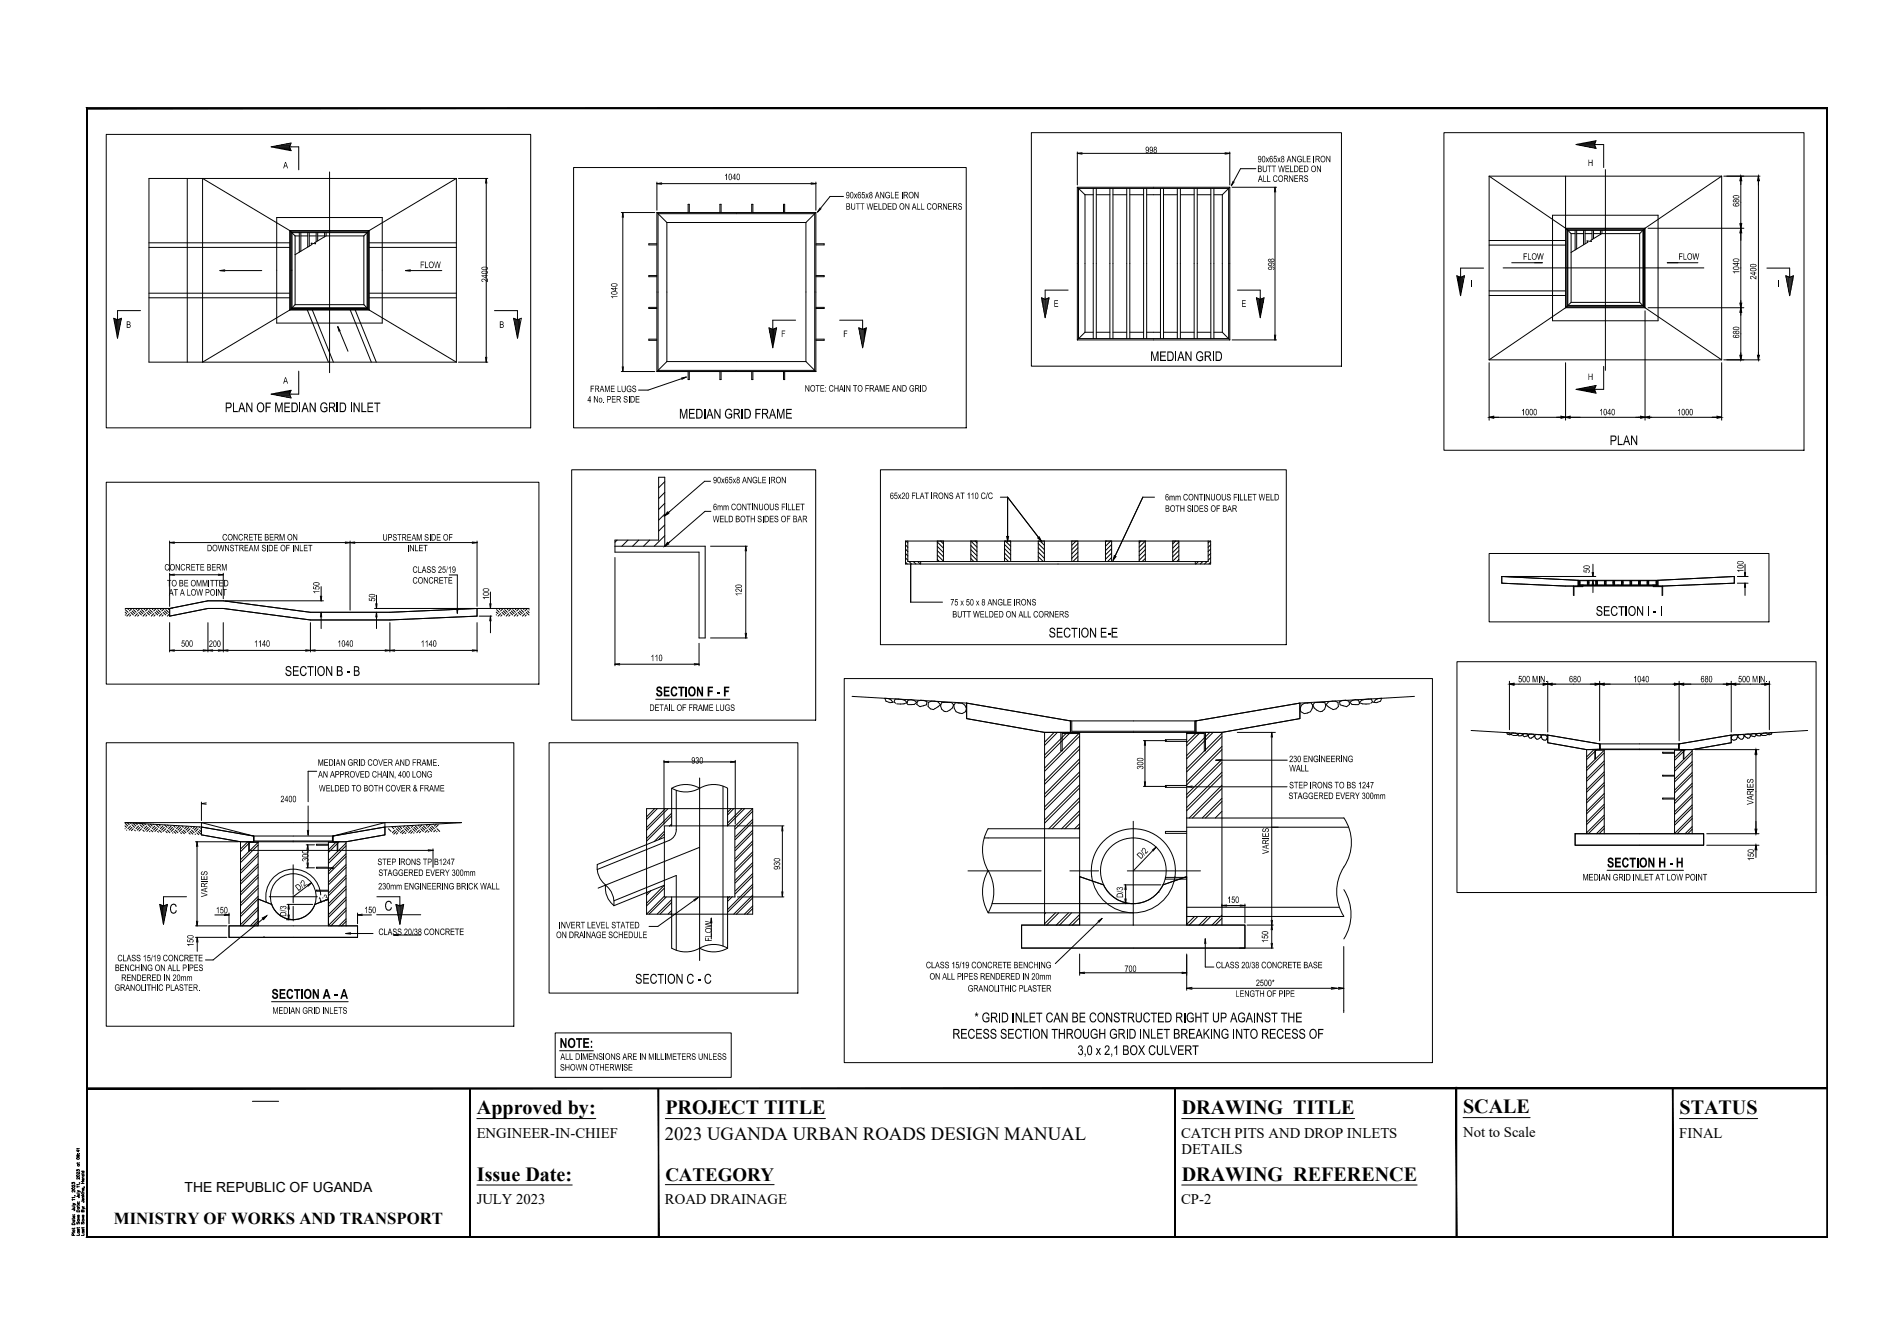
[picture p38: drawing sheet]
<svg xmlns="http://www.w3.org/2000/svg" width="420mm" height="297mm" viewBox="0 0 420 297" stroke-linecap="round" stroke-linejoin="round" font-family="sans-serif">
<defs><g id="words">
<g font-size="4.4">
<text x="105.4" y="246.2">Approved by:</text>
<text x="147.1" y="246.2">PROJECT TITLE</text>
<text x="261.2" y="246.2">DRAWING TITLE</text>
<text x="323.4" y="246">SCALE</text>
<text x="371.2" y="246.2">STATUS</text>
<text x="105.4" y="260.9">Issue Date:</text>
<text x="261.2" y="260.9">DRAWING REFERENCE</text>
</g>
<text font-size="4.2" x="147.1" y="260.9">CATEGORY</text>
<text font-size="4.1" x="147" y="252">2023 UGANDA URBAN ROADS DESIGN MANUAL</text>
<text font-size="3.7" x="25.2" y="270.5">MINISTRY OF WORKS AND TRANSPORT</text>
<g font-size="3.4">
<text x="254.2" y="79.8">MEDIAN GRID</text>
<text x="49.7" y="91.1">PLAN OF MEDIAN GRID INLET</text>
<text x="150.1" y="92.5">MEDIAN GRID FRAME</text>
<text x="355.8" y="98.4">PLAN</text>
<text x="352.7" y="136.1">SECTION I - I</text>
<text x="231.8" y="140.9">SECTION E-E</text>
<text x="63" y="149.4">SECTION B - B</text>
<text x="144.9" y="153.9">SECTION F - F</text>
<text x="355.2" y="191.7">SECTION H - H</text>
<text x="37.5" y="201.9">C</text>
<text x="85" y="201.2">C</text>
<text x="60" y="220.8">SECTION A - A</text>
<text x="140.4" y="217.4">SECTION C - C</text>
<text x="215.4" y="226">* GRID INLET CAN BE CONSTRUCTED RIGHT UP AGAINST THE</text>
<text x="123.7" y="231.6">NOTE:</text>
<text x="210.5" y="229.6">RECESS SECTION THROUGH GRID INLET BREAKING INTO RECESS OF</text>
<text x="238.2" y="233.2">3,0 x 2,1 BOX CULVERT</text>
</g>
<g font-size="3.2">
<text x="105.4" y="251.4">ENGINEER-IN-CHIEF</text>
<text x="261.1" y="251.4">CATCH PITS AND DROP INLETS</text>
<text x="323.4" y="251.3">Not to Scale</text>
<text x="371.2" y="251.4">FINAL</text>
<text x="261.1" y="255.1">DETAILS</text>
<text x="105.4" y="266.1">JULY 2023</text>
<text x="147" y="266.1">ROAD DRAINAGE</text>
<text x="261.1" y="266.1">CP-2</text>
</g>
<text font-size="3.1" x="40.8" y="263.5">THE REPUBLIC OF UGANDA</text>
<g font-size="2.2">
<text x="253.1" y="33.9">998</text>
<text x="277.9" y="35.8">90x65x8 ANGLE IRON</text>
<text x="62.6" y="37.2">A</text>
<text x="160.1" y="39.8">1040</text>
<text x="277.9" y="38">BUTT WELDED ON</text>
<text x="278" y="40.2">ALL CORNERS</text>
<text x="351" y="36.7">H</text>
<text x="186.9" y="43.8">90x65x8 ANGLE IRON</text>
<text x="186.9" y="46.3">BUTT WELDED ON ALL CORNERS</text>
<text x="384.4" y="45.7" transform="rotate(-90 384.4 45.7)">680</text>
<text x="92.9" y="59.3">FLOW</text>
<text x="281.7" y="59.7" transform="rotate(-90 281.7 59.7)">998</text>
<text x="336.6" y="57.4">FLOW</text>
<text x="371" y="57.4">FLOW</text>
<text x="107.8" y="62.4" transform="rotate(-90 107.8 62.4)">2400</text>
<text x="325" y="63.4">I</text>
<text x="384.4" y="60.6" transform="rotate(-90 384.4 60.6)">1040</text>
<text x="388.2" y="61.8" transform="rotate(-90 388.2 61.8)">2400</text>
<text x="392.9" y="63.4">I</text>
<text x="136.5" y="66.1" transform="rotate(-90 136.5 66.1)">1040</text>
<text x="232.9" y="67.8">E</text>
<text x="274.4" y="67.8">E</text>
<text x="27.9" y="72.5">B</text>
<text x="110.4" y="72.5">B</text>
<text x="172.7" y="74.5">F</text>
<text x="186.4" y="74.5">F</text>
<text x="384.4" y="74.8" transform="rotate(-90 384.4 74.8)">680</text>
<text x="351" y="84">H</text>
<text x="62.6" y="84.8">A</text>
<text x="129.8" y="89">4 No. PER SIDE</text>
<text x="130.4" y="86.6">FRAME LUGS</text>
<text x="177.9" y="86.6">NOTE: CHAIN TO FRAME AND GRID</text>
<text x="336.2" y="91.8">1000</text>
<text x="353.5" y="91.8">1040</text>
<text x="370.7" y="91.8">1000</text>
<text x="157.6" y="106.8">90x65x8 ANGLE IRON</text>
<text x="157.6" y="112.8">6mm CONTINUOUS FILLET</text>
<text x="196.7" y="110.3">65x20 FLAT IRONS AT 110 C/C</text>
<text x="257.5" y="110.6">6mm CONTINUOUS FILLET WELD</text>
<text x="257.5" y="113.1">BOTH SIDES OF BAR</text>
<text x="49.1" y="119.5">CONCRETE BERM ON</text>
<text x="84.5" y="119.5">UPSTREAM SIDE OF</text>
<text x="157.5" y="115.4">WELD BOTH SIDES OF BAR</text>
<text x="45.7" y="121.8">DOWNSTREAM SIDE OF INLET</text>
<text x="90" y="121.8">INLET</text>
<text x="36.4" y="126.1">CONCRETE BERM</text>
<text x="36.9" y="129.6">TO BE OMMITTED</text>
<text x="37.3" y="131.6">AT A LOW POINT</text>
<text x="70.6" y="131.3" transform="rotate(-90 70.6 131.3)">150</text>
<text x="91.2" y="126.6">CLASS 25/19</text>
<text x="91.2" y="129">CONCRETE</text>
<text x="163.9" y="131.8" transform="rotate(-90 163.9 131.8)">120</text>
<text x="351.4" y="126.6" transform="rotate(-90 351.4 126.6)">50</text>
<text x="385.3" y="126.6" transform="rotate(-90 385.3 126.6)">100</text>
<text x="82.9" y="133" transform="rotate(-90 82.9 133)">50</text>
<text x="108.1" y="132.6" transform="rotate(-90 108.1 132.6)">100</text>
<text x="210" y="133.8">75 x 50 x 8 ANGLE IRONS</text>
<text x="210.5" y="136.5">BUTT WELDED ON ALL CORNERS</text>
<text x="40" y="142.9">500</text>
<text x="46.2" y="143">200</text>
<text x="56.2" y="142.9">1140</text>
<text x="74.6" y="142.9">1040</text>
<text x="93" y="142.9">1140</text>
<text x="143.8" y="146.1">110</text>
<text x="335.6" y="150.8">500 MIN.</text>
<text x="346.8" y="150.8">680</text>
<text x="361" y="150.8">1040</text>
<text x="375.9" y="150.8">680</text>
<text x="384.2" y="150.8">500 MIN.</text>
<text x="143.5" y="157.1">DETAIL OF FRAME LUGS</text>
<text x="70.2" y="169.2">MEDIAN GRID COVER AND FRAME.</text>
<text x="70.3" y="171.9">AN APPROVED CHAIN, 400 LONG</text>
<text x="152.8" y="168.8">930</text>
<text x="252.7" y="170.1" transform="rotate(-90 252.7 170.1)">300</text>
<text x="284.9" y="168.4">230 ENGINEERING</text>
<text x="284.9" y="170.5">WALL</text>
<text x="62" y="177.3">2400</text>
<text x="70.5" y="174.9">WELDED TO BOTH COVER &amp; FRAME</text>
<text x="284.8" y="176.6">STAGGERED EVERY 300mm</text>
<text x="284.9" y="174.2">STEP IRONS TO BS 1247</text>
<text x="387.5" y="177.9" transform="rotate(-90 387.5 177.9)">VARIES</text>
<text x="68.2" y="190.4" transform="rotate(-90 68.2 190.4)">300</text>
<text x="83.4" y="191.2">STEP IRONS TP B1247</text>
<text x="252.1" y="189.9" transform="rotate(-46 252.1 189.9)">D/2</text>
<text x="280.4" y="188.8" transform="rotate(-90 280.4 188.8)">VARIES</text>
<text x="387.7" y="190.3" transform="rotate(-90 387.7 190.3)">150</text>
<text x="65.9" y="197" transform="rotate(-37 65.9 197)">D/2</text>
<text x="83.6" y="196.6">230mm ENGINEERING BRICK WALL</text>
<text x="83.6" y="193.6">STAGGERED EVERY 300mm</text>
<text x="172.4" y="192.2" transform="rotate(-90 172.4 192.2)">930</text>
<text x="349.8" y="194.6">MEDIAN GRID INLET AT LOW POINT</text>
<text x="45.8" y="198.3" transform="rotate(-90 45.8 198.3)">VARIES</text>
<text x="47.7" y="201.8">150</text>
<text x="63.3" y="202.6" transform="rotate(-90 63.3 202.6)">D/3</text>
<text x="70.7" y="199.7" transform="rotate(-23 70.7 199.7)">1:3</text>
<text x="80.5" y="201.8">150</text>
<text x="248.2" y="198.4" transform="rotate(-90 248.2 198.4)">D/3</text>
<text x="271.3" y="199.5">150</text>
<text x="42.8" y="209.2" transform="rotate(-90 42.8 209.2)">150</text>
<text x="83.6" y="206.7">CLASS 20/38 CONCRETE</text>
<text x="122.9" y="207.3">ON DRAINAGE SCHEDULE</text>
<text x="123.5" y="205.2">INVERT LEVEL STATED</text>
<text x="157.3" y="208.1" transform="rotate(-90 157.3 208.1)">FLOW</text>
<text x="280.3" y="208.4" transform="rotate(-90 280.3 208.4)">150</text>
<text x="25.4" y="214.6">BENCHING ON ALL PIPES</text>
<text x="25.9" y="212.5">CLASS 15/19 CONCRETE</text>
<text x="204.7" y="214">CLASS 15/19 CONCRETE BENCHING</text>
<text x="248.6" y="214.8">700</text>
<text x="268.7" y="214">CLASS 20/38 CONCRETE BASE</text>
<text x="25.3" y="219">GRANOLITHIC PLASTER.</text>
<text x="26.8" y="216.8">RENDERED IN 20mm</text>
<text x="205.4" y="216.5">ON ALL PIPES RENDERED IN 20mm</text>
<text x="213.9" y="219.1">GRANOLITHIC PLASTER</text>
<text x="273.1" y="220.3">LENGTH OF PIPE</text>
<text x="277.6" y="217.9">2500*</text>
<text x="60.2" y="224.1">MEDIAN GRID INLETS</text>
<text x="123.8" y="236.6">SHOWN OTHERWISE</text>
<text x="123.9" y="234.2">ALL DIMENSIONS ARE IN MILLIMETERS UNLESS</text>
</g>
</g></defs>
<!-- layer: 0 -->
<g fill="none" stroke="#000" stroke-width=".22">
<path d="M19.2 23.9h384.7v216.7h-384.7zM23.5 29.7h93.8v64.9h-93.8zM126.8 37h86.8v57.6h-86.8zM228 29.3h68.5v51.6h-68.5zM319.1 29.3h79.6v70.2h-79.6zM23.5 106.6h95.6v44.6h-95.6zM126.4 103.8h53.9v55.4h-53.9zM194.6 103.8h89.7v38.7h-89.7zM329.1 122.3h61.9v15.1h-61.9zM186.6 150h130v84.9h-130zM322 146.2h79.4v51.1h-79.4zM23.5 164.2h90.1v62.6h-90.1z"/>
<path d="M121.4 164.2h54.9v55.3h-54.9zM122.7 228.3h38.9v9.8h-38.9zM55.8 243.4h5.8"/>
</g>
<!-- layer: DETAIL1 -->
<g fill="none" stroke="#000" stroke-width=".22">
<path d="M384.8 49.3v1.1M141.1 86.2h2.1M344.3 92.2h5M363.6 92.2h1.5M148 119.8l-1.1 .9M222.7 119.6v-9.7l7.5 9.7M252.6 109.9l-6.6 13.9M37.5 134.5l8.5-1.7h3.3l19.3 2.5h17.6l19.2-.8v1.7l-19.2 .8h-17.6l-19.3-2.5h-3.3l-8.5 1.7zM201.3 124.7v8.4h7M331.9 127.4l16.9 .9v1.2l-16.9-.6zM366.4 128.3l16.9-.9v1.5l-16.9 .6zM213.6 155.4l23 3.9v2.6h-5.7l-17.3-3.1z"/>
<path d="M264.3 159.3l23-3.9v3.4l-17.2 3.1h-5.8zM333.6 151.2h1.2M369.8 151.2h3.9M380.9 151.2h1.7M273.5 161.9h8.4M342.1 162.5l11.5 1.9 .1 1.2-3 .1-8.6-1.5zM371.1 164.4l11.5-1.9v1.7l-8.6 1.5h-2.9zM44.5 182.8l11.5 2v1.2h-2.8l-8.7-1.5zM73.6 184.8l11.5-2v1.7l-8.6 1.5h-2.9zM297 180.7a9.7 9.7 0 0 1 0 10.9 10.1 10.1 0 0 0 0 10.9M297 196.6a10.1 10.1 0 0 1 0 10.9M348.1 184.3h28.4v2.5h-28.4z"/>
<path d="M50.6 204.6h6.5v-5.9l3 1.2a5 5 0 0 0 4.7 3.4 5 5 0 0 0 4.8-3.4l3-1.2v5.9h6.4v2.6h-28.4zM225.8 204.5h12.8v-10.8l5.3 1.9a7.3 7.3 0 0 0 6.6 4.1 7.3 7.3 0 0 0 6.5-4.1l5.3-1.9v10.8h12.9v5h-49.4zM262.3 218.4v.4"/>
</g>
<!-- layer: LAYER1__1 -->
<g fill="none" stroke="#000" stroke-width=".22">
<path d="M41.4 39.4v40.6M59.9 32.5l4.4-.9-.3 .9 .3 .8zM60.1 32.4l5.9 .1v5M60.8 32.6h3.2M61.2 32.2h2.9M61.9 32.8h2.2M62.2 32h2M62.9 33h1.3M63.3 31.8h.9M64 33.2h.3M72.8 38v44.4M100.9 39.4h-68v40.6h68"/>
<path d="M100.9 39.4l-19.3 11.6M100.9 39.4v40.6M101.3 39.4h6.5M107.5 39.4v40.6M107.5 39.4l-.2 1.1M107.5 39.4l.1 1.1M238.1 33.9l1.1 .2M238.1 33.9h33.7M238.1 33.6v7.3M239.2 33.8l-1.1 .1M270.7 33.8l1.1 .1M271.8 33.6v7.3"/>
<path d="M271.8 33.9l-1.1 .2M277.6 37.3h-3.4l-2.1 3.7M329.1 38.9v40.6M329.1 38.9h51.4M329.1 38.9l16.9 11.5M346 38.9v29.1M348.3 31.9l4.4-.8-.3 .8 .3 .9zM348.5 31.9h3.9M349.2 32.1h3.3M349.6 31.7h2.9M350.3 32.3h2.2M350.6 31.5h2"/>
<path d="M351.3 32.5h1.3M351.7 31.3h1M352.4 32.7h.3M352.4 31.9h2v5.1M354.8 37.5v44.4M380.5 38.9v40.6M380.5 38.9l-16.9 11.5M381 38.9h8M384.8 38.9v40.6M388.6 38.9v40.6M32.9 53.7h31.1M32.9 54.7h31.1"/>
<path d="M48.6 59.8l1.1 .1M48.6 59.8h9.3M49.7 59.6l-1.1 .2M61.2 48.1h23.3v23.3h-23.3zM64 51l-19.2-11.6v40.6l19.2-11.5M64 51h17.6M64 51l1.2 1.1M64 51v17.5M64.2 51.1h17.3v17.3h-17.3zM64.4 51.3h16.9v16.9h-16.9zM64.5 51.4h16.6v16.6h-16.6zM65.2 52.1h1"/>
<path d="M65.2 52.1v15.2M66.2 51.4v4.3M66.5 52.1h1.5M66.5 51.4v4.1M68 51.4v3.2M68.4 52.1h1.5M68.4 51.4v3M69.9 51.4v2.1M70.2 52.1h1.5M70.2 51.4v1.8M71.7 51.4v1M72 52.1h8.4"/>
<path d="M72 52.1l-2.4 1.5 .2 .3-1-.2 .1 .3-3.7 2.3M72.1 51.4v.7M80.4 52.1v15.2M81.6 53.7h19.3M81.6 54.7h19.3M81.6 51l-1.2 1.1M81.6 51v17.5M89.6 59.8h8M89.6 59.8l1.1 .1M90.7 59.6l-1.1 .2M137.3 47h7.4M137.7 47v35.1"/>
<path d="M137.7 47l.1 1M137.7 47l-.2 1M145.2 40.2v6.3M145.2 47v35.1M145.2 53.9h-1.8v.2h1.8M145.2 47h35.1M145.2 40.6h35.1M145.2 47l2.2 2.2M145.2 40.6l1 .1M145.4 47.2h34.7v34.7h-34.7zM146.2 40.4l-1 .2M147.4 49.2v30.7"/>
<path d="M147.4 49.2h30.7M152.1 47v-1.8h.2v1.8M159.1 47v-1.8h.3v1.8M166.1 47v-1.8h.3v1.8M173.2 47v-1.8h.2v1.8M178.1 49.2v30.7M179.3 40.4l1 .2M180.3 40.2v6.3M180.3 47v35.1M180.3 47l-2.2 2.2M180.3 53.9h1.8v.2h-1.8M180.3 40.6l-1 .1"/>
<path d="M181.3 46l-.6 .8M181.5 46.1l-.8 .7M186.4 43.4h-2.9l-2.8 3.4M238.1 41.4h33.7M238.1 41.4l1.7 1.6M238.1 41.4v33.7M238.4 41.6h33.2v33.2h-33.2zM239.8 43v30.4M239.8 43h1.8M241.6 41.6v33.2M242.3 41.6v33.2M242.3 43h3"/>
<path d="M245.3 41.6v33.2M246 41.6v33.2M246 43h3M249 41.6v33.2M249.7 41.6v33.2M249.7 43h3.1M252.8 41.6v33.2M253.4 41.6v33.2M253.4 43h3.1M256.5 41.6v33.2M257.2 41.6v33.2M257.2 43h3"/>
<path d="M260.2 41.6v33.2M260.9 41.6v33.2M260.9 43h3M263.9 41.6v33.2M264.6 41.6v33.2M264.6 43h3M267.6 41.6v33.2M268.3 41.6v33.2M268.3 43h1.9M270.2 43v30.4M271.8 41.4l-1.6 1.6M271.8 41.4v33.7"/>
<path d="M272.3 41.4h9.8M272.5 40.1l-.4 .9M272.8 40.2l-.7 .8M281.8 41.4v33.7M281.8 41.4l.2 1M281.8 41.4l-.1 1M327.9 59.3h-5.1v5.9M329.1 54.2h16.9M329.1 53.2h16.9M332.2 59.2h44.4M334.1 58.1h6.8M343.1 47.6h23.4v23.3h-23.4z"/>
<path d="M346 50.4h17.6M346 50.4l.4 .4M346.1 50.6h17.4v17.3h-17.4zM346.4 50.8h16.8v16.9h-16.8zM346.4 50.8l.8 .8M346.5 50.9h16.6v16.6h-16.6zM347.2 51.6h.9M347.2 51.6v15.2M348.1 50.9v4.3M348.5 51.6h1.5M348.5 50.9v4.1M350 50.9v3.2"/>
<path d="M350.3 51.6h1.6M350.3 50.9v3M351.9 50.9v2M352.2 51.6h1.5M352.2 50.9v1.8M353.7 50.9v.9M354.1 50.9v.7M362.4 51.6h-8.4l-2.4 1.5 .1 .3-.9-.2 .1 .3-3.7 2.3M362.4 51.6v15.2M363.6 50.4v17.6M363.6 50.4l-1.2 1.2M364.3 50.4h21.1"/>
<path d="M368.5 58.1h6.8M390.5 59.3h5l.1 5.9M25.1 70.3l.9 .4 .8-.4-.8 4.4zM25.3 70.4v1M25.6 70.5v2M25.8 70.6v2.9M25.9 70.7v3.9M26.1 70.6v3.3M26.4 70.6v2.2M26.6 70.5v1.3M26.8 70.4v.3M31.1 68.7h-5.1v2"/>
<path d="M32.9 65.8h31.1M32.9 64.8h31.1M64 68.5h17.6M65.2 67.3h15.2M65.2 67.3l-1.2 1.2M67.9 68.5l4.7 11.5M69 68.5l4.7 11.5M74.7 72.2l.2 1M74.7 72.2l.5 .9M74.7 72.2l2.2 5.4M77.4 68.5l4.7 11.5M78.5 68.5l4.7 11.5"/>
<path d="M80.4 67.3l1.2 1.2M81.6 65.8h19.3M81.6 64.8h19.3M81.6 68.5l19.3 11.5M107.3 78.9l.2 1.1M107.6 78.9l-.1 1.1M109.3 68.7h5.1v2M113.5 70.3l.9 .4 .8-.4-.8 4.4zM113.6 70.4v.3M113.8 70.5v1.3M114 70.6v2.2M114.2 70.6v3.3"/>
<path d="M114.4 70.7v3.9M114.6 70.6v2.9M114.8 70.5v2M145.2 67.9h-1.8v.3h1.8M145.2 75h-1.8v.2h1.8M145.2 60.9h-1.8v.3h1.8M147.4 79.9h30.7M147.4 79.9l-2.2 2.2M170 72.5l.8 .3 .8-.3-.8 4.4zM170.1 72.5v1M170.3 72.6v1.9M170.5 72.7v2.9"/>
<path d="M170.8 72.8v3.9M171 72.7v3.3M171.1 72.6v2.3M171.4 72.5v1.4M171.6 72.5v.3M175.8 70.8h-5v2M178.1 79.9l2.2 2.2M180.3 67.9h1.8v.3h-1.8M180.3 75h1.8v.2h-1.8M180.3 60.9h1.8v.3h-1.8M185.6 70.8h5.1v2M189.8 72.5l.9 .3 .8-.3-.8 4.4z"/>
<path d="M189.9 72.5v.3M190.1 72.5v1.4M190.3 72.6v2.3M190.5 72.7v3.3M190.7 72.8v3.9M190.9 72.7v2.9M191.1 72.6v1.9M191.3 72.5v1M230.2 65.8l.8 .4 .8-.4-.8 4.4zM230.4 65.9v1M230.6 66v1.9M230.8 66.1v2.9"/>
<path d="M231.2 66.1v3.3M231.4 66v2.3M231.6 65.9v1.4M231.8 65.9v.3M236.1 64.1h-5.1v5.9M238.1 75.1h33.7M239.8 73.4l-1.7 1.7M239.8 73.4h1.8M242.3 73.4h3M246 73.4h3M249.7 73.4h3.1M253.4 73.4h3.1"/>
<path d="M257.2 73.4h3M260.9 73.4h3M264.6 73.4h3M268.3 73.4h1.9M270.2 73.4l1.6 1.7M272.3 75.1h9.8M273.5 64.1h5v2.1M277.7 65.8l.8 .4 .9-.4-.9 4.4zM277.8 65.9v.3M278 65.9v1.4M278.2 66v2.3M278.4 66.1v3.3"/>
<path d="M278.6 66.2v3.8M278.8 66.1v2.9M279 66v1.9M279.2 65.9v1M281.7 74l.1 1.1M282 74l-.2 1.1M322 60.9l.8 .4 .9-.4-.9 4.4zM322.2 61v1M322.4 61.1v2M322.6 61.2v2.9M323 61.2v3.3M323.2 61.2v2.2"/>
<path d="M323.4 61.1v1.3M323.6 61v.3M329.1 79.5h51.4M329.1 65.3h16.9M329.1 64.3h16.9M346 68h17.6M346 68l-16.9 11.5M347.2 66.8h15.2M347.2 66.8l-1.2 1.2M362.4 66.8l1.2 1.2M363.6 68.7v24.2M363.6 68l16.9 11.5"/>
<path d="M364.3 68h21.1M381 79.5h8M394.7 60.9l.8 .4 .9-.4-.9 4.4zM394.8 61v.3M395 61.1v1.3M395.2 61.2v2.2M395.4 61.2v3.3M395.8 61.2v2.9M396 61.1v2M396.2 61v1M59.9 87.1l4.4-.8-.3 .8 .3 .9zM60.1 87.2h3.9"/>
<path d="M60.8 86.9h3.2M61.2 87.4h2.9M61.9 86.7h2.2M62.9 86.5h1.3M64 86.3h.3M66 82v5.1h-2M101.3 80h6.5M137.3 82.1h7.4M137.5 81.1l.2 1M137.8 81.1l-.1 1M145.2 82.1h35.1M151.7 83.3l-8.5 2.9"/>
<path d="M151.7 83.3l-1 .5M151.7 83.3l-1.1 .3M152.1 82.1v1.8h.2v-1.8M159.1 82.1v1.8h.3v-1.8M166.1 82.1v1.8h.3v-1.8M173.2 82.1v1.8h.2v-1.8M329.1 80.2v12.7M329.1 92.2h51.4M346 80.2v12.7M348.3 86l4.4-.8-.3 .8 .3 .9zM348.5 86.1h3.9M349.2 85.9h3.3"/>
<path d="M349.6 86.3h2.9M350.3 85.7h2.2M350.6 86.5h2M351.3 85.5h1.3M351.7 86.7h1M352.4 85.3h.3M354.4 81v5h-2M380.5 80.2v12.7M37.5 119.9h67.9M37.5 119.6v6.6M37.5 119.9l1.1 .2M38.6 119.8l-1.1 .1"/>
<path d="M76.3 119.8l1.1 .1M77.4 119.6v15.3M77.4 119.9l-1.1 .2M77.4 119.9l1 .2M78.4 119.8l-1 .1M104.4 119.8l1 .1M105.4 119.6v14.4M105.4 119.9l-1 .2M136.4 119.4l-.5 .4M138.8 119.4l-1.4 1.3M141.2 119.4l-1.4 1.3M143.6 119.4l-1.4 1.3"/>
<path d="M146.9 108.8l-1.3 1.4M146.9 113.6l-1.3 1.4M146.9 118.4l-2.3 2.3M146.9 116l-1.3 1.4M146.9 111.2l-1.3 1.4M146.9 106.5l-1.3 1.3M157 106.4h-1.3l-8.8 7.6 1.1-.9M157.1 113h-1.3l-8.9 7.7v-15.2h-1.3v13.9h-9.7v2.6h18.6v19h1.4v-20.3h-20M200.1 119.6h67.5v5.1h-67.5zM200.2 119.6l.4 .4M200.6 119.6v4.5h66.4v-4.5M207.2 119.6v4.5"/>
<path d="M207.2 119.8l1.3 1.3M207.9 119.6l.6 .6M208.5 119.6v4.5M215.5 119.6l.4 .4M215.9 119.6v4.5M222 119.6v4.5M222.2 119.6l1.2 1.1M222.7 119.6v-9.7l7.5 9.7M223.2 119.6l.2 .2M223.4 119.6v4.5M229.5 119.6v4.5M229.9 119.6l.9 .9"/>
<path d="M230.8 119.6v4.5M236.9 119.6v4.5M237.9 119.6l-1 .9M238.2 119.6v4.5M244.3 119.6v4.5M244.5 119.6l-.2 .2M245.5 119.6l-1.2 1.1M245.7 119.6v4.5M251.8 119.6v4.5M252.2 119.6l-.4 .4M255.2 109.9h-2.6l-6.6 13.9M259.2 119.6v4.5"/>
<path d="M259.8 119.6l-.6 .6M260.5 119.6v4.5M260.5 119.8l-1.3 1.3M267.5 119.6l-.5 .4M27.7 135.9h.1M27.7 134.5h9.8M27.7 135.3l.3 .3M27.7 134.7l.6 .6M28.5 134.5l-.2 .2M28.6 135.6l-.5 .6M28.9 135.9l-.3 .3M28.9 135.3l.6 .6"/>
<path d="M29.2 134.5l-.6 .5M29.2 135l.6 .6M29.5 134.7l.6 .6M30.3 134.5l-.2 .2M30.4 135.6l-.6 .6M30.7 135.9l-.3 .3M30.7 135.3l.6 .6M30.9 134.5l-.5 .5M31 135l.6 .6M31.3 134.7l.6 .6M32.1 134.5l-.2 .2M32.2 135.6l-.6 .6"/>
<path d="M32.5 135.9l-.3 .3M32.5 135.3l.5 .6M32.7 134.5l-.5 .5M32.8 135l.6 .6M33 134.7l.7 .6M33.9 134.5l-.2 .2M34 135.6l-.6 .6M34.3 135.9l-.3 .3M34.3 135.3l.6 .6M34.5 134.5l-.5 .5M34.6 135l.6 .6M34.9 134.7l.6 .6"/>
<path d="M35.7 134.5l-.2 .2M35.8 135.6l-.6 .6M36.1 135.9l-.3 .3M36.1 135.3l.5 .6M36.3 134.5l-.5 .5M36.4 135l.5 .6M36.6 134.7l.6 .6M37.5 134.5l8.5-1.7h3.3l19.3 2.5h17.6l19.2-.8M37.5 134.5v1.7l8.5-1.7h3.3l19.3 2.5h17.6l19.2-.8v-1.7M37.5 126.7v7.3M37.5 137.6v6.5M37.5 135.7l-.5 .5"/>
<path d="M37.5 134.5l-.3 .2M37.5 127l1.1 .2M37.5 127h11.8M38 134.4h.1M38.6 126.9l-1.1 .1M46 137.6v6.5M48.2 126.9l1.1 .1M49.3 126.7v5.6M49.3 137.6v6.5M49.3 127l-1.1 .2M49.8 132.8h21.7M68.6 137.6v6.5"/>
<path d="M70.8 131.7l.2 1.1M71 129.7v3.1M71 135.3v3.6M71 135.3l.1 1.1M71 135.3l-.2 1.1M71.1 131.7l-.1 1.1M82.8 134.5h22.2M83 133.4l.2 1.1M83.2 131.6v2.9M83.2 135.3v3.6M83.2 135.3l.1 1.1M83.2 135.3l-.2 1.1"/>
<path d="M83.3 133.4l-.1 1.1M86.2 137.6v6.5M101 134.5l.1 1M101.1 127.1v8.4M101.2 134.5l-.1 1M105.4 134.5h11.6M105.4 137.6v6.5M105.9 136.2h2.8M108.2 133.4l.2 1.1M108.4 130.8v3.7M108.4 136.2v3.7M108.4 136.2l-.2 1"/>
<path d="M108.4 136.2l.1 1M108.5 133.4l-.1 1.1M109.7 135.9h.1M109.7 135.3l.4 .3M109.8 134.7l.5 .6M110.6 134.5l-.3 .2M110.6 135.6l-.5 .6M110.9 135.9l-.2 .3M110.9 135.3l.6 .6M111.2 134.5l-.6 .5M111.2 135l.6 .6M111.5 134.7l.6 .6"/>
<path d="M112.4 134.5l-.3 .2M112.4 135.6l-.5 .6M112.7 135.9l-.2 .3M112.7 135.3l.6 .6M113 134.5l-.6 .5M113 135l.6 .6M113.3 134.7l.6 .6M114.2 134.5l-.3 .2M114.2 135.6l-.5 .6M114.5 135.9l-.2 .3M114.5 135.3l.6 .6M114.8 134.5l-.6 .5"/>
<path d="M114.8 135l.6 .6M115.1 134.7l.6 .6M115.9 134.5l-.2 .2M116 135.6l-.5 .6M116.3 135.9l-.2 .3M116.3 135.3l.6 .6M116.6 134.5l-.6 .5M116.6 135l.4 .4M116.9 134.7l.1 .1M135.9 123.2v23.9M157 120.7h8.2M164.7 139.9l.1 1.1"/>
<path d="M164.8 120.7v20.3M164.8 120.7l.2 1.1M164.8 120.7l-.1 1.1M165 139.9l-.2 1.1M200.1 123.3l.5 .5M200.1 124.2l.4 .5M200.1 120.4l.5 .6M200.1 121.4l.5 .5M200.1 122.3l.5 .6M200.9 124.1l.6 .6M201.9 124.1l.5 .6M202.8 124.1l.6 .6"/>
<path d="M203.5 124.1v.6M207.2 122.7l1.3 1.3M207.2 123.6l.4 .5M207.2 120.8l1.3 1.3M207.2 121.7l1.3 1.3M214.6 122.5l1.3 1.3M214.6 123.4l.7 .7M214.6 120.6l1.3 1.3M214.6 121.5l1.3 1.3M215.9 120.9l-1.3-1.3v4.5M222 122.2l1.4 1.4M222 123.2l.9 .9"/>
<path d="M222 120.3l1.4 1.4M222 121.3l1.4 1.3M229.5 122l1.3 1.4M229.5 123l1.1 1.1M229.5 123.9l.1 .2M229.5 120.1l1.3 1.4M229.5 121.1l1.3 1.3M238.2 122l-1.3 1.4M238.2 123l-1.1 1.1M238.2 123.9l-.1 .2M238.2 120.1l-1.3 1.4M238.2 121.1l-1.3 1.3"/>
<path d="M245.7 122.2l-1.4 1.4M245.7 123.2l-.9 .9M245.7 120.3l-1.4 1.4M245.7 121.3l-1.4 1.3M251.8 120.9l1.3-1.3v4.5M253.1 122.5l-1.3 1.3M253.1 123.4l-.7 .7M253.1 120.6l-1.3 1.3M253.1 121.5l-1.3 1.3M260.5 122.7l-1.3 1.3M260.5 123.6l-.4 .5M260.5 120.8l-1.3 1.3"/>
<path d="M260.5 121.7l-1.3 1.3M264.2 124.1v.6M264.9 124.1l-.6 .6M265.8 124.1l-.5 .6M266.8 124.1l-.6 .6M267.6 121.4l-.6 .5M267.6 123.3l-.6 .5M267.6 124.2l-.4 .5M267.6 120.4l-.6 .6M267.6 122.3l-.6 .6M332.6 127.4h20.1M347.8 129.5v2.1h.1v-1.9h1.9v-.2"/>
<path d="M348.8 128.3h17.6M348.8 128.3l-16.9-.9v1.5l14.1 .6h21.5M348.8 128.3v1.2M349 128.3v1.1h17.3v-1.1M349.1 128.3h17.1M349.1 128.3l.1 .1M349.1 128.8l.1 .1M349.1 129.1l.1 .1M349.1 129.3l.1 .1M349.1 128.3v1.1M349.2 128.7l-.1-.1 .1 .1M349.2 128.3v1"/>
<path d="M349.2 129.3l.2 .1M349.5 129.3l.1 .1M349.7 129.3l.2 .1M349.9 129.3v.1M350.8 128.9l.4 .3M350.8 129.1l.2 .2M351 128.3l.2 .2M351.2 129l-.4-.4 .4 .1-.4-.3v.9M351.2 128.3v1M351.9 126.6h.3l-.1 .8zM352.1 128.3l.1 .8h-.3zM352.1 124.7v2.7"/>
<path d="M352.1 128.3v2.7M352.7 128.8l.3 .4M352.7 129.1l.2 .2M353 128.3v.1M353 128.9l-.3-.3 .3 .1-.3-.4v1M353 128.3v1M354.6 128.8l.4 .1M354.6 128.8l.4 .3M354.6 129l.2 .3M354.6 128.3v1M354.7 128.3l.3 .3-.4-.1M354.9 128.3l.1 1"/>
<path d="M356.5 129l.3 .3M356.5 129.2l.1 .1M356.5 128.3v1M356.6 128.3l.3 .3-.4-.1M356.9 128.8l-.4-.1 .4 .4M356.9 128.3v1M358.4 128.8l.3-.1-.3 .4M358.4 128.3v1M358.6 128.3l-.2 .3 .3-.1M358.7 129l-.2 .3M358.7 129.2v.1M358.7 128.3v1"/>
<path d="M360.3 128.3v1M360.6 128.3l-.3 .3 .3-.1M360.6 128.8l-.3 .1M360.6 128.8l-.3 .3M360.6 129l-.2 .3M360.6 128.3v1M362.1 128.9l.4-.3-.4 .1 .4-.4v1M362.1 128.3v1M362.3 128.3l-.2 .1M362.5 128.8l-.4 .4M362.5 129.1l-.2 .2M364.1 129l.3-.4-.3 .1 .3-.3v.9"/>
<path d="M364.1 128.3v1M364.2 128.3l-.1 .2M364.4 128.9l-.3 .3M364.4 129.1l-.1 .2M365.3 129.3l.1 .1 .1-.1M365.4 129.5v.2h2v1.9h.1v-2.1M365.7 129.3l-.1 .1M366 129.3l-.2 .1M366 128.3v1h-16.8M366 128.7l.2-.1-.2 .1M366.2 128.3l-.2 .1M366.2 128.8l-.2 .1"/>
<path d="M366.2 129.1l-.2 .1M366.2 129.3l-.1 .1M366.2 128.3v1.1M366.4 128.3l16.9-.9v1.5l-15.8 .6M366.4 128.3v1.2M384 127.4h2.4M384 128.9h2.4M385.6 126.6l.1 .8M385.7 128.9l.1 .9h-.2zM385.7 124.7v2.7M385.7 128.9v2.7M385.8 126.6l-.1 .8"/>
<path d="M37.5 143.7h8.5M37.5 143.7l1.1 .2M38.6 143.6l-1.1 .1M44.9 143.6l1.1 .1M46 143.7l-1.1 .2M46 143.7l1 .2M49.3 143.7h56.1M49.3 143.7l-1.1 .2M49.3 143.7l1.1 .2M50.4 143.6l-1.1 .1M67.5 143.6l1.1 .1M68.6 143.7l-1.1 .2"/>
<path d="M68.6 143.7l1.1 .2M69.7 143.6l-1.1 .1M85.1 143.6l1.1 .1M86.2 143.7l-1.1 .2M86.2 143.7l1 .2M87.2 143.6l-1 .1M104.4 143.6l1 .1M105.4 143.7l-1 .2M135.9 146.8h18.6M135.9 146.8l1.1 .2M137 146.7l-1.1 .1M144.9 154.5h16.4"/>
<path d="M153.4 146.7l1.1 .1M154.5 142.2v4.9M154.5 146.8l-1.1 .2M157 141h8.2M188.3 153.9l25.3 1.5M196.6 155.2l-.8-.2-.2-.7 .6 .1 .7 .3 .4 .5-.6 .1M198 155.4l-.4-.3 .3-.6a2.97 2.97 0 0 1 2.6 .8l-.7 .3h-1.6M200.6 155.7l-.2-.3 .3-.6 .7-.2 .6 .2 .6 .4-.5 .5h-1.4M203.4 156.2l1.4-.4 .1-.7-.7-.3h-.7l-.7 .2-.2 .7 .8 .5M206.6 156.6l-.3 .2-.7-.1-.5-.5 .1-.9 .6-.3 1.5 .1 .5 .6-1.1 .9M209.3 157.3l1.2-.9 .3-.6-.5-.5h-2.2a1.3 1.3 0 0 0 1.1 2M212.7 157.7l.7-.4 .2-.7-.3-.7-.6-.5-1.5-.1a1.52 1.52 0 0 0-.1 1.7 1.52 1.52 0 0 0 1.6 .7"/>
<path d="M213.6 155.4v3.4l17.3 3.1M213.6 155.4l23 3.9M236.6 159.3h27.7M236.6 159.3v2.6l-5.7 5.7M236.9 159.3v2.3h27.2v-2.3M264.3 159.3v2.6M287.3 155.4l-23 3.9M287.3 155.4v3.4l-17.2 3.1M288.2 157.7l-.7-.4-.2-.7 .3-.7 .7-.5 1.5-.1a1.52 1.52 0 0 1 0 1.7 1.52 1.52 0 0 1-1.5 .7M291.6 157.3l-1.2-.9-.2-.6 .4-.5h2.2a1.34 1.34 0 0 1-1.1 2M294.2 156.6l-1.1-.9 .6-.6 1.4-.1 .6 .3 .1 .9-.5 .5-.7 .1-.3-.2M297.5 156.2l-1.3-.4-.1-.7 .6-.3h.7l.7 .2 .2 .7-.8 .5"/>
<path d="M300.3 155.7l.2-.3-.2-.6-.7-.2-.7 .2-.5 .4 .4 .5h1.5M303 155.4l.3-.3-.2-.6a3.1 3.1 0 0 0-2.7 .8l.7 .3h1.6M304.3 155.2l.8-.2 .3-.7-.7 .1-.7 .3-.4 .5 .7 .1M312.6 153.9l-25.3 1.5M333.6 151.2h57.5M333.6 150.6v10.7M342.1 150.6v11.2M353.6 150.6v13.1M371.1 150.6v13.1M382.6 150.6v11.2M391.1 150.6v10.7M44.5 177.3v4"/>
<path d="M45.6 177.4l-1.1 .2 1.1 .1M68.1 178.1v6.5M70 170.5h-1.9v6.7M144.7 178.7l-1.8 1.8M145.3 178.7l-2.4 2.4M146.8 168.4h15.7M146.8 168v14.1M146.8 168.4l1 .1M147.1 178.7l-4.2 4.2M147.6 178.7l-4.7 4.8M147.8 168.3l-1 .1M148.4 174.2v8.3"/>
<path d="M148.4 179.7l-5.5 5.6M148.5 174.2a6.2 6.2 0 0 1 6.1 0M148.5 174.2a6.2 6.2 0 0 0 6.1 0M149.5 174.7v8.7a2.52 2.52 0 0 1-1.6 2.3M154.6 171.9v40.4M154.7 174.2a6.2 6.2 0 0 1 6.1 0M159.8 173.8v35.3M160.8 174.2v8.3l3.8-3.8M161.4 168.3l1.1 .1M161.6 178.7l-.8 .8M162.2 178.7l-1.4 1.4M162.5 168v14.1"/>
<path d="M162.5 168.4l-1.1 .1M164 178.7l-3.2 3.2M166.4 178.7v23.3h-23.5M166.4 178.7h-23.5v23.3M166.4 179.3l-3.9 3.9M166.4 178.7l-3.9 3.9M230.9 161.9h39.2M230.9 161.9v42.6M233 161.9l-2.1 2.1M233.7 161.9l-2.8 2.8M234.5 161.9v4h.3v-3.8h3.8M235.9 161.9l-5 5"/>
<path d="M238.6 161.9v42.6M238.6 168.4l-7.7 7.8M238.6 167.7l-7.7 7.8M238.6 165.6l-7.7 7.7M238.6 164.8l-7.7 7.8M238.6 162.7l-7.7 7.8M238.6 162l-7.7 7.7M238.6 179.9l-3.2 3.3M238.6 179.2l-4 4M238.6 177l-6.1 6.2M238.6 176.3l-6.8 6.9M238.6 174.1l-7.7 7.8"/>
<path d="M238.6 173.5l-7.7 7.7M238.6 171.3l-7.7 7.8M238.6 170.6l-7.7 7.7M252.7 173.8h5.1M252.7 163.7h5.1M252.9 172.7l.2 1.1M253.1 163.7v10.1M253.1 163.7l.1 1M253.1 163.7l-.2 1M253.2 172.7l-.1 1.1M262.3 161.9v42.6M262.3 163.5h-4.7v.4h4.7"/>
<path d="M262.3 173.6h-4.7v.4h4.7M262.4 161.9l-.1 .1M262.5 173.9h22M262.5 173.9l1 .1M263.5 173.7l-1 .2M264.6 161.9l-2.3 2.2M265.3 161.9l-3 2.9M266.4 161.9v4h-.2v-3.8h-3.9M267.4 161.9l-5.1 5.1M268.1 161.9l-5.8 5.8M268.7 168h15.8M268.7 168l1.1 .2"/>
<path d="M269.8 167.9l-1.1 .1M270.1 171.4l-7.8 7.8M270.1 165l-7.8 7.7M270.1 162.8l-7.8 7.8M270.1 161.9v42.6M270.1 177.2l-3.7 3.6M270.1 176.4l-4.4 4.4M270.1 174.3l-6.5 6.5M270.1 173.6l-7.3 7.2M270.1 170.7l-7.8 7.8M270.1 168.6l-7.8 7.7M270.1 167.8l-7.8 7.8"/>
<path d="M270.1 165.7l-7.8 7.8M270.1 162.1l-7.8 7.8M270.1 179.3l-1.5 1.5M281.1 161.9v47.6M281.1 161.9l.1 1M281.1 161.9l-.1 1M325.1 161.4l17 1.1M333.6 162.3l-.5-.1-.1-.3 .7 .2 .2 .2-.3 .1M334.2 162.5l-.2-.2 .2-.3a1.57 1.57 0 0 1 1.3 .4l-.4 .1h-.7M335.6 162.6l-.1-.2a.62 .62 0 0 1 1-.1l-.2 .3h-.7M337 162.8l.6-.2 .1-.3a.65 .65 0 0 0-1.1 .3l.4 .2M337.8 162.4a1.03 1.03 0 0 1 1.4 .2l-.8 .6-.3-.1-.3-.3z"/>
<path d="M339.8 163.4a.67 .67 0 0 1-.5-1h1.1l.2 .2-.1 .4-.6 .4M341.6 163.6l.4-.2v-.3a.78 .78 0 0 0-.5-.7 .78 .78 0 0 0-.9 .3 .82 .82 0 0 0 1 .9M341.9 162.8l.1 .3-.2 .3M342.1 162.5v1.7l8.6 1.5M342.1 162.5l11.5 1.9M350.7 165.7h23.3M350.7 165.7v18.6M352.3 165.7l-1.6 1.6M352.5 165.7v2h.1v-1.9h2M352.9 165.7l-2.2 2.2M353.6 164.4h17.5M353.6 164.4v1.3"/>
<path d="M353.7 164.4v1.2h17.3v-1.2M354.4 166l-3.7 3.7M354.4 176.1l-3.7 3.8M354.6 165.7v18.6M354.6 166.4l-3.9 3.9M354.6 168.2l-3.9 3.9M354.6 168.8l-3.9 3.9M354.6 170.6l-3.9 3.9M354.6 171.2l-3.9 3.9M354.6 173l-3.9 3.9M354.6 173.6l-3.9 3.8M354.6 175.4l-3.9 3.9"/>
<path d="M354.6 177.7l-3.9 3.9M354.6 178.3l-3.9 3.9M367.5 176.4h2.6M367.5 176.6h2.6M367.5 166.5h2.6M367.5 166.3h2.6M367.5 171.5h2.6M367.5 171.4h2.6M367.5 176.4v.2M367.5 166.2v.2M367.5 171.3v.2M370.1 165.7v18.6"/>
<path d="M371.1 164.4v1.3M371.9 165.7l-1.8 1.8M372.2 165.7v2h-.1v-1.9h-2M372.5 165.7l-2.4 2.3M374 165.7v18.6M374 166l-3.9 3.9M374 166.6l-3.9 3.9M374 168.3l-3.9 3.9M374 169l-3.9 3.8M374 170.8l-3.9 3.9M374 171.4l-3.9 3.8M374 173.1l-3.9 3.9"/>
<path d="M374 173.7l-3.9 3.9M374 175.5l-3.9 3.9M374 176.1l-3.9 3.9M374 177.9l-3.9 3.9M374 178.5l-3.9 3.9M374.7 165.7h14.1M382.6 162.5l-11.5 1.9M382.6 162.5v1.7l-8.6 1.5M383.1 163.6l-.4-.2a.74 .74 0 0 1 .4-.9 .74 .74 0 0 1 .9 .2 .82 .82 0 0 1-.9 .9M384.8 163.4l-.6-.4-.1-.4 .2-.2h1.1a.67 .67 0 0 1-.6 1M386.1 163.1l-.6-.5a1.03 1.03 0 0 1 1.3-.2l.1 .4-.3 .3-.3 .1-.1-.1M387.7 162.8l-.7-.2v-.3l.7-.2 .4 .1v.4l-.4 .2"/>
<path d="M388.1 165.7v18.6M388.1 162.3a.65 .65 0 0 1 1.1 .1 .73 .73 0 0 1-1.1-.1zM389.2 162.4l.6-.4h.7l.1 .3-.1 .2M389.2 162.4l.3 .1h.8M391.1 162.3l.4-.1 .2-.3-.7 .2-.2 .2 .3 .1M399.5 161.4l-16.9 1.1M27.6 182.5l.4 .4M27.6 183.2h.1M27.7 182l.6 .6M28 183.5h.1M28.1 181.8l.5 .5M28.9 182.6l-.6 .6"/>
<path d="M28.9 181.9v.1M29.2 182.3l.5 .6M29.2 182.9l-.6 .6M29.4 182l.6 .6M29.4 183.2l-.4 .4M29.7 183.5l.2 .1M30 181.9l.3 .4M30.6 182.6l-.6 .6M30.9 182.3l.7 .6M30.9 182.9l-.6 .6M31.3 183.2l-.6 .5M31.3 182l.6 .6"/>
<path d="M31.6 183.5l.3 .3M31.9 182.1l.3 .2M32.5 182.6l-.6 .6M32.8 182.3l.5 .6M32.8 182.9l-.6 .6M33 183.8h.1M33 183.2l-.5 .6M33.2 182.1l.4 .5M33.3 183.5l.5 .3M33.9 182.1v.2M34.2 182.6l-.6 .6M34.5 182.9l-.6 .6"/>
<path d="M34.5 182.3l.6 .6M34.8 183.2l-.6 .6M34.8 183.8l.2 .1M35.1 182.2l.3 .4M35.1 183.5l.6 .5M35.3 199.9l.8 .3 .9-.3-.9 4.4zM35.5 200v.9M36 182.6l-.6 .6M36.3 182.9l-.6 .6M36.4 182.3l.5 .6M36.6 183.2l-.6 .6M36.6 183.8l.3 .3"/>
<path d="M36.9 183.5l.6 .6M37 182.4l.2 .2M37.8 182.6l-.6 .6M38.1 184.1h.1M38.1 182.9l-.6 .6M38.3 182.4l.4 .5M38.4 183.8l.4 .4M38.4 183.2l-.6 .6M38.7 183.5l.6 .6M38.9 182.4l.1 .2M39.6 182.6l-.6 .6M39.9 182.9l-.6 .6"/>
<path d="M39.9 184.1l.2 .1M40.2 182.5l.3 .4M40.2 183.2l-.6 .6M40.2 183.8l.6 .5M40.5 183.5l.6 .6M41.2 198.2h-5.1v2M41.3 182.6l-.5 .6M41.7 182.9l-.6 .6M41.7 184.1l.3 .2M42 183.2l-.6 .6M42 183.8l.6 .5M42.1 182.7l.2 .2"/>
<path d="M42.3 183.5l.6 .6M43 182.7l-.4 .5M43.2 186h9.5M43.2 184.3l-.1 .1M43.5 184.1l.4 .4M43.5 182.9l-.6 .6M43.5 186l-.1 1.1M43.5 186l.2 1.1M43.5 186v18.6M43.8 183.2l-.6 .6M43.8 183.8l.6 .5M44 182.7l.1 .2"/>
<path d="M44.1 183.5l.4 .4M44.5 183l-.1 .2M53.2 186h23.3M53.2 186v18.6M54.8 186l-1.6 1.6M55 186v2.1h.1v-1.9h2l-3.9 3.8M55.1 187.9h40.6M55.4 186l-2.2 2.2M56 184.8l-11.5-2-16.9-1h74.4l-16.9 1-11.5 2M56 184.8h17.6M56 184.8l-11.5-3v2.7l8.7 1.5M56 184.8v1.2"/>
<path d="M56.2 184.8v1.1h17.3v-1.1M57.1 186.8l-3.9 3.9M57.1 188.5l-3.9 3.9M57.1 189.1l-3.9 3.9M57.1 191l-3.9 3.8M57.1 191.5l-3.9 3.9M57.1 193.3l-3.9 3.9M57.1 193.9l-3.9 3.9M57.1 195.7l-3.9 3.9M57.1 196.3l-3.9 3.9M57.1 198.1l-3.9 3.9M57.1 186v18.6"/>
<path d="M59.5 198.2h5M60.1 199.9l-3-1.2-3.9 3.9M63.4 199.9h5.7M63.8 199.9v3.4M64.5 198.2h5.6M64.8 191.1v6.6M64.8 197.9v.5M64.8 198.5v1M67.7 191.8h1.8M67.7 186.7h1.8M67.8 190.7l.2 1.1M67.9 183.5l.2 1.1"/>
<path d="M68 186.7v5.1M68 186.7l-.2 1.1M68 186.7l.1 1.1M68.1 190.7l-.1 1.1M68.2 183.5l-.1 1.1M68.9 195.1l-4.1 3.1M68.9 195.1l-1 .6M68.9 195.1l-.8 .8M70.9 197.8a6.1 6.1 0 0 0-6.9-5.7 6.1 6.1 0 0 0-5.1 7.3M72.6 186.6l-2.7 .1 2.7 .1M72.6 191.7l-2.7 .1 2.7 .1M72.6 186v18.6"/>
<path d="M73.6 184.8l11.5-3v2.7l-8.6 1.5M73.6 184.8v1.2M73.7 191.7l-1.1 .1 1.1 .2M74.4 186l-1.8 1.8M74.7 186v2.1h-.2v-1.9h-1.9M75 186l-2.4 2.4M76.5 186.3l-3.9 3.9M76.5 186.9l-3.9 3.9M76.5 188.7l-3.9 3.9M76.5 189.3l-3.9 3.9M76.5 191.1l-3.9 3.9M76.5 191.7l-3.9 3.9"/>
<path d="M76.5 193.5l-3.9 3.9M76.5 194.1l-3.9 3.9M76.5 195.9l-3.9 3.9M76.5 196.5l-3.9 3.8M76.5 198.3l-3.9 3.9M76.5 198.9l-3.9 3.9M76.5 186v18.6M83.3 198.2h5.1v2M85.8 183.2l.6 .6M86.6 182.7l.4 .5M87.3 183.5l-.6 .6M87.5 199.9l.9 .3 .8-.3-.8 4.4z"/>
<path d="M87.5 182.7l-.2 .2M87.6 183.2l.6 .6M87.6 183.8l-.6 .5M87.9 182.9l.6 .6M87.9 184.1l-.3 .2M88.3 182.6l.5 .6M89 200v.9M89.1 183.5l-.6 .6M89.4 182.5l-.3 .4M89.4 183.2l.6 .6M89.4 183.8l-.5 .5M89.7 182.9l.6 .6"/>
<path d="M89.7 184.1l-.2 .1M90 182.6l.6 .6M90.7 182.4l-.1 .2M90.9 183.5l-.6 .6M91.2 183.8l-.4 .4M91.2 183.2l.6 .6M91.3 182.4l-.4 .5M91.5 184.1h-.1M91.5 182.9l.6 .6M91.8 182.6l.6 .6M92.6 182.4l-.2 .2M92.7 183.5l-.6 .6"/>
<path d="M93 183.2l.6 .6M93 183.8l-.3 .3M93.2 182.3l-.5 .6M93.3 182.9l.6 .6M93.6 182.6l.6 .6M94.5 182.2l-.3 .4M94.5 183.5l-.5 .5M94.6 187.8l1.1 .1M94.8 183.2l.6 .6M94.8 183.8l-.2 .1M95.1 182.3l-.6 .6M95.1 182.9l.6 .6"/>
<path d="M95.4 182.6l.6 .6M95.7 187.9l-1.1 .2M95.7 187.6v4.1M95.8 182.1l-.1 .2M96.3 183.5l-.4 .3M96.4 182.1l-.4 .5M96.6 183.2l.6 .6M96.6 183.8h-.1M96.9 182.3l-.6 .6M135.7 199.1l13.8-5.6v16.5M142.9 197.3h.1M143.9 196.8l-1 1.1"/>
<path d="M146.8 185.1l-14.8 6a4.9 4.9 0 0 0 1.9 4.5M146.8 182.5h15.7M146.8 198.1l-3.9 3.9M146.8 196.4l-3.9 3.8M146.8 195.7l-3.9 3.9M146.8 184.4l-1.2 1.2M146.8 183.8l-2.2 2.2M146.8 195.7l-11.1 4.5a5.1 5.1 0 0 0-1.9-4.6 4.9 4.9 0 0 0 1.9 4.5M146.8 182.6v15.6h15.7M147.3 198.2l-3.8 3.8M147.9 185.7l-15.9 6.5M148.4 198.2l.1 11.4a6.2 6.2 0 0 0 6.1 0"/>
<path d="M148.4 180.3l-5.5 5.6M148.4 199.5l-2.5 2.5M148.4 198.8l-3.2 3.2M148.4 182.1l-.5 .5M154.3 198.4l-8.9 6.4h-1.9M154.3 198.4l-.8 .7M154.3 198.4l-.9 .5M154.6 187.3l-22.4 9M160.8 198.1v11.5M161.3 198.1l-.5 .5M161.9 198.1l-1.1 1.1M162.4 182.6v15.6"/>
<path d="M163 198.2h10.3M163 182.5h10.3M166.4 181.7l-3.9 3.9M166.4 181.1l-3.9 3.9M166.4 198.4l-3.6 3.6M166.4 197.9l-4.2 4.1M166.4 196l-5.6 5.6M166.4 195.4l-5.6 5.6M166.4 193.7l-3.9 3.9M166.4 193.1l-3.9 3.8M166.4 191.2l-3.9 3.9M166.4 190.7l-3.9 3.8"/>
<path d="M166.4 188.9l-3.9 3.9M166.4 188.3l-3.9 3.8M166.4 186.5l-3.9 3.9M166.4 185.9l-3.9 3.9M166.4 184.1l-3.9 3.9M166.4 183.5l-3.9 3.9M172.8 197.1l.1 1M172.9 182.6l.1 1.1M172.9 182.6l-.1 1.1M172.9 182.6v15.5M173 197.1l-.1 1M213.9 192.5h16.2"/>
<path d="M217.5 185.2h21.1M218.4 183.2h20.2M218.4 183.2a9.3 9.3 0 0 0 0 9.2M218.4 192.4a9.2 9.2 0 0 1 0 9.3 9.3 9.3 0 0 1 0-9.3zM219.3 199.7h31.2M236.5 192.5h6.3M238.6 193.7l5.3 1.9M238.6 182.8l-.4 .4M238.6 182.1l-1.1 1.1M248.4 195.6h8.2M248.6 198.7l.2 1M248.8 195.6v4.1"/>
<path d="M248.9 198.7l-.1 1M249.2 192.5h16.1M250.5 181.5v23M255.5 187.2l-5 5.3M255.5 187.2l-.6 .9M255.5 187.2l-.8 .7M256.1 197.1v.2M257.1 195.5a7.3 7.3 0 0 0-4.5-10 7.3 7.3 0 0 0-9.3 5.9 7.3 7.3 0 0 0 7.2 8.3M257.1 195.5a7.3 7.3 0 0 1-6.6 4.2M262.3 180.8h34.7M262.3 182.8h35.8M262.3 193.7l-5.3 1.9"/>
<path d="M262.3 193.9h-4.7v.4h4.7M262.3 183.8h-4.7v.4h4.7M275.2 199.8v4.2M348.1 184.3h28.4v2.5h-28.4zM354.6 180.2l-3.9 3.9M354.6 180.7l-3.5 3.6M354.6 182.5l-1.8 1.8M354.6 183.1l-1.2 1.2M355.2 192.3h16.9M374 180.3l-3.9 3.9M374 180.9l-3.3 3.4M374 182.7l-1.6 1.6"/>
<path d="M374 183.3l-1 1M377.2 186.8h11.6M377.2 184.3h11.6M35.7 200.1v1.9M35.9 200.1v3M36.1 200.2v3.9M36.3 200.2v3.2M43.2 207.2h7M43.2 204.6h7M43.4 203.6l.1 1M43.6 207.2l.2 1M43.6 207.2l-.1 1"/>
<path d="M43.6 207.2v3.1M43.7 203.6l-.2 1M50.6 204.6h28.4v2.6h-28.4zM50.6 202.2v2M57.1 200.5l-3.9 3.9M57.1 201.1l-3.6 3.5M57.1 202.9l-1.8 1.7M57.1 203.5l-1.2 1.1M58.3 207l.1 .1M58.9 202.4l-11.8 9.8M63.3 203.3h1.2M63.7 202.2l.1 1.1"/>
<path d="M64 202.2l-.2 1.1M64.8 200.3v3.2M76.4 206.3l1.1 .1M76.4 206.3h6.1M76.5 200.6l-3.9 3.9M76.5 201.2l-3.4 3.4M76.5 203.1l-1.6 1.5M76.5 203.7l-1 .9M77.5 206.1l-1.1 .2M79 201.8v2.4M79 202.2l1.1 .1M79 202.2h3.1"/>
<path d="M80.1 202l-1.1 .2M83.3 202.2h9.7M87.1 206.7h5.9M88 200.1v2.3M88.2 200.2v3.2M88.4 200.2v3.9M88.6 200.1v3M88.8 200.1v1.9M148.4 201.8l-.2 .2M148.4 201.2l-.8 .8M154.7 209.6a6.2 6.2 0 0 1 6.1 0 6.2 6.2 0 0 1-6.1 0zM157.2 202.9v4.6"/>
<path d="M166.4 200.8l-1.3 1.2M166.4 200.2l-1.9 1.8M218.4 201.7h32.1M231.1 201.7l-.2 .3M233.3 201.7l-2.4 2.5M234 201.7l-2.7 2.8M236.2 201.7l-2.7 2.8M236.8 201.7l-2.6 2.8M238.6 210.8v4.7M238.6 202.8l-1.6 1.7M238.6 202.1l-2.3 2.4M238.6 215h23.7"/>
<path d="M238.6 215l1.1 .2M239.7 214.9l-1.1 .1M243.6 203l-10.4 10M243.6 203l-.7 .8M243.6 203l-.9 .6M261.2 214.9l1.1 .1M262.3 200.5h33.7M262.3 202.6h34.7M262.3 210.8v7.6M262.3 218.4h34.7M262.3 218.4l1.2 .2M262.3 215l-1.1 .2"/>
<path d="M263.5 218.2l-1.2 .2M264 202.6l-1.7 1.7M264.7 202.6l-1.9 1.9M266.4 207.5v6.2h1.9M266.4 207.5l.1 1.1M266.4 207.5l-.1 1.1M266.9 202.6l-1.9 1.9M267.6 202.6l-1.9 1.9M270.1 200.1h5.1M270.1 200.1l1 .2M270.1 203l-1.5 1.5M270.1 202.3l-2.2 2.2"/>
<path d="M271.1 200l-1 .1M274.1 200l1.1 .1M275.2 209.5v-5h-49.4v5h55.6M275.2 200.1l-1.1 .2M275.6 204.5h5.8M281 208.5l.1 1M281 203.4l.1 1.1M281.1 204.5l.1 1M281.1 204.5l-.1 1M281.2 208.5l-.1 1M281.2 203.4l-.1 1.1M294.2 218.2l1.2 .2-1.2 .2"/>
<path d="M295.8 218.2l1.2 .2M297 209.2v14.2M297 218.4l-1.2 .2M60 221.4h16.9M123.7 232.2h7.4"/>
<circle cx="64.8" cy="198.2" r="5.1"/>
<circle cx="250.5" cy="192.5" r="9.3"/>
</g>
<g fill="#000" stroke="#000" stroke-width=".22">
<path d="M384.8 38.9l.2 1h-.5zM388.6 38.9l.3 1h-.5zM384.8 50.4l.2 1.1h-.5zM384.5 49.4h.5l-.2 1zM384.8 68l.2 1h-.5zM384.5 67h.5l-.2 1zM384.5 78.5h.5l-.2 1zM388.4 78.5h.5l-.3 1zM329.1 92.2l1-.2v.4zM345 92l1 .2-1 .2zM346 92.2l1-.2v.4zM362.6 92l1 .2-1 .2z"/>
<path d="M363.6 92.2l1-.2v.4zM379.5 92l1 .2-1 .2zM147.5 113.1l.3 .4-.9 .5zM222.5 118.6h.4l-.2 1zM229.3 118.9l.4-.3 .5 1zM147.5 119.9l.3 .3-.9 .5zM246.3 122.8l.4 .2-.7 .8zM333.6 151.2l1-.2v.5zM352.5 151l1.1 .2-1.1 .3zM353.6 151.2l1-.2v.5zM370.1 151l1 .2-1 .3zM371.1 151.2l1-.2v.5z"/>
<path d="M381.6 151l1 .2-1 .3zM382.6 151.2l1.1-.2v.5zM388.1 165.7l.2 1h-.4zM387.9 183.2h.4l-.2 1.1zM58 202.9l.9-.5-.6 .8z"/>
</g>
<!-- layer: A3 Titlle Block -->
<g fill="none" stroke="#000" stroke-width=".22">
<path d="M19.2 23.9h384.7v249.5h-384.7zM17 258.8v-.3l.2 .2a.2 .2 0 0 1 .2-.2 .2 .2 0 0 1 .2 .2 .2 .2 0 0 1-.2 .2M17.1 255.3l.2 .3h-.2l-.1-.1a.3 .3 0 0 1 .3-.3 .3 .3 0 0 1 .3 .3l-.1 .1M17.1 257v.2M17.1 257.4h.5M17.1 255h.1M17.3 257.4l-.1 .1a.21 .21 0 0 0 .1 .2 .21 .21 0 0 0 .2 0 .21 .21 0 0 0 0-.3M17.3 254.2v.4l-.3-.3h.6M17.5 255h.1M17.6 259.1v.3l-.6-.3v.3h.1M17.6 256.9l-.1 .2h-.5M17.6 253.9h-.6v.1"/>
<path d="M18 259.4h.6M18 258.9h.6M18.2 259.7h.4M18.3 259.7a.19 .19 0 0 0-.1 .2 .19 .19 0 0 0 .3 0 .19 .19 0 0 0 0-.2M18.3 258.9h-.1a.2 .2 0 0 0 0 .3 .2 .2 0 0 0 .3-.1 .2 .2 0 0 0 0-.2M105.4 247.2h26.3M147.1 247.2h35.3M261.2 247.2h38.2M323.4 247h14.8M371.2 247.2h17.3M15.9 267.3h.6v.2l-.2 .1M15.9 261.6v-.2l.3 .1a.2 .2 0 0 1 .2-.2 .2 .2 0 0 1 .2 .2 .2 .2 0 0 1-.2 .2"/>
<path d="M15.9 272.4h.6M15.9 266.5h.6M15.9 270.4a.34 .34 0 0 1 .6 .1v.2h-.6zM16.1 268.5h.1M16.1 265.9l.4 .2-.4 .2M16.1 269.3v.2M16.1 271.4v.2M16.1 269.7h.4M16.1 266.8h.4M16.2 269.7a.21 .21 0 0 0 0 .3 .21 .21 0 0 0 .3 0 .21 .21 0 0 0 0-.3M16.2 273v-.3l-.2-.1-.1 .4h.6M16.4 266.8l.1 .3h-.4"/>
<path d="M16.5 268.7a.21 .21 0 0 1 0 .3 .21 .21 0 0 1-.3 0 .21 .21 0 0 1 .1-.3v.4M16.5 268.5h.1M16.5 264.3h.2M16.5 271.4l-.1 .2h-.5M16.5 269.3v.1h-.6M16.5 266.1l.2 .2M16.5 265.1h-.6l.1 .2M16.5 264.7h-.6l.1 .1M16.5 263.1v.4l-.5-.4-.1 .2 .2 .2M16.5 261.9v.4l-.5-.4-.1 .3 .2 .1M17 267.5a.33 .33 0 0 1 .3-.1 .33 .33 0 0 1 .3 .2v.2h-.6zM17 264.4h.5v.3h-.2"/>
<path d="M17 263.7h.6M17 270.1v.4h.1l.4-.4v.4M17.1 269l.5 .2-.5 .2M17.1 265.7h.1M17.1 263.1l.5 .2-.5 .1M17.1 272.2h.5M17.1 266.4v.2M17.1 271.3v.2M17.1 269.6h.5M17.1 266.9h.5M17.1 263.9h.5M17.3 272.2l-.2 .1a.2 .2 0 0 0 .3 .2 .2 .2 0 0 0 .1-.3"/>
<path d="M17.3 271.7l-.1 .3 .3-.3v.3M17.3 269.6h-.1a.21 .21 0 0 0 .1 .3 .21 .21 0 0 0 .2-.1 .21 .21 0 0 0 0-.2M17.3 266.9l-.2 .1a.2 .2 0 0 0 .3 .2 .2 .2 0 0 0 .1-.3M17.4 263.9l.1 .3h-.4M17.5 268.5a.2 .2 0 0 1 0 .3 .2 .2 0 0 1-.2 .1l-.2-.2 .2-.2v.4M17.5 265.9a.2 .2 0 0 1 0 .2 .2 .2 0 0 1-.2 .1l-.2-.1 .2-.2v.3M17.5 265.7h.1M17.5 261.4l.2 .1M17.6 272.7v.3h-.6M17.6 271.3l-.1 .1h-.5M17.6 266.4l-.6 .2M17.6 263.3l.2 .2"/>
<path d="M17.6 262.3h-.6v.1M17.6 261.8h-.6v.1M17.6 260.2v.4l-.6-.3v.2l.1 .1M18 265.5h.5l.1 .2-.2 .1M18 263.7h.1M18 264.2h.6M18 261.6h.6M18 261.1h.6M18.1 270.1v.4l.2-.3h.3l-.1 .3M18.2 269l.4 .2-.4 .2M18.2 266.8l.4 .2-.4 .2M18.2 266.7h.1"/>
<path d="M18.2 260.1l.2 .3M18.2 272.2h.4M18.2 269.6h.4M18.2 263.7h.4M18.2 271.3v.2M18.2 264.7h.4M18.2 263.9l.3 .3M18.2 263.5h.4M18.2 260.4h.4M18.3 272.2h-.1a.2 .2 0 0 0 0 .3 .2 .2 0 0 0 .3 0 .2 .2 0 0 0 0-.3M18.3 271.7l-.1 .3 .4-.3-.1 .3M18.3 269.6h-.1a.21 .21 0 0 0 .1 .3 .21 .21 0 0 0 .3-.1 .21 .21 0 0 0-.1-.2"/>
<path d="M18.3 267.6l.1-.2 .2 .1v.3h-.6v-.4l.2 .1 .1 .3M18.3 262.6l-.1 .3 .3-.3v.3M18.3 261.1v.5M18.5 268.5l.1 .1a.2 .2 0 0 1-.2 .3 .2 .2 0 0 1-.2-.1l.2-.3v.4M18.5 264.9l.1 .1a.2 .2 0 0 1-.1 .3 .2 .2 0 0 1-.3-.1 .2 .2 0 0 1 .2-.3v.4M18.5 260.5l.1 .1a.2 .2 0 0 1-.1 .3 .2 .2 0 0 1-.3-.1 .2 .2 0 0 1 .1-.3l.1 .4M18.6 272.7v.3h-.6M18.6 271.3v.1h-.6M18.6 267l.2 .2M18.5 266.7h.1M18.6 264.4h-.4l.1 .3M18.6 263.1l-.4 .1 .1 .3"/>
<path d="M18.6 262.3l.1 .1M18.6 263.8l-.2 .3M105.4 261.9h21.1M147.1 261.8h24M261.2 261.9h52"/>
<circle cx="17.2" cy="256" r=".26"/>
<circle cx="17.2" cy="259.8" r=".27"/>
<circle cx="16.2" cy="262.7" r=".29"/>
<circle cx="16.3" cy="272" r=".21"/>
</g>
<g fill="#000" stroke="#000" stroke-width=".22">
<path d="M19.2 240.4v.3l384.7-.3zM19.2 240.7l384.7-.3v.3z"/>
<path d="M103.8 240.6l.2 32.8v-32.8zM103.8 240.6l.2 32.8h-.2z"/>
<path d="M145.5 240.6l.1 32.8v-32.8zM145.5 240.6l.1 32.8h-.1z"/>
<path d="M259.6 240.6l.1 32.8v-32.8zM259.6 240.6l.1 32.8h-.1z"/>
<path d="M321.8 240.3l.2 32.9v-32.9zM321.8 240.3l.2 32.9h-.2z"/>
<path d="M369.6 240.6l.2 32.8v-32.8zM369.6 240.6l.2 32.8h-.2z"/>
<path d="M19.2 273.3v.2l384.7-.2zM19.2 273.5l384.7-.2v.2z"/>
<path d="M403.8 24v249.4h.2zM404 23.8v249.6l-.2-249.4zM19.3 24h384.5l.2-.2zM19.1 23.8h384.9l-384.7 .2zM19.1 23.8l.2 249.5v-249.3zM19.1 23.8l.2 249.5-.2 .2zM19.1 273.5l384.8-.2h-384.6zM19.1 273.5l384.8-.2v.2z"/>
</g>
<use href="#words"/>
</svg>
